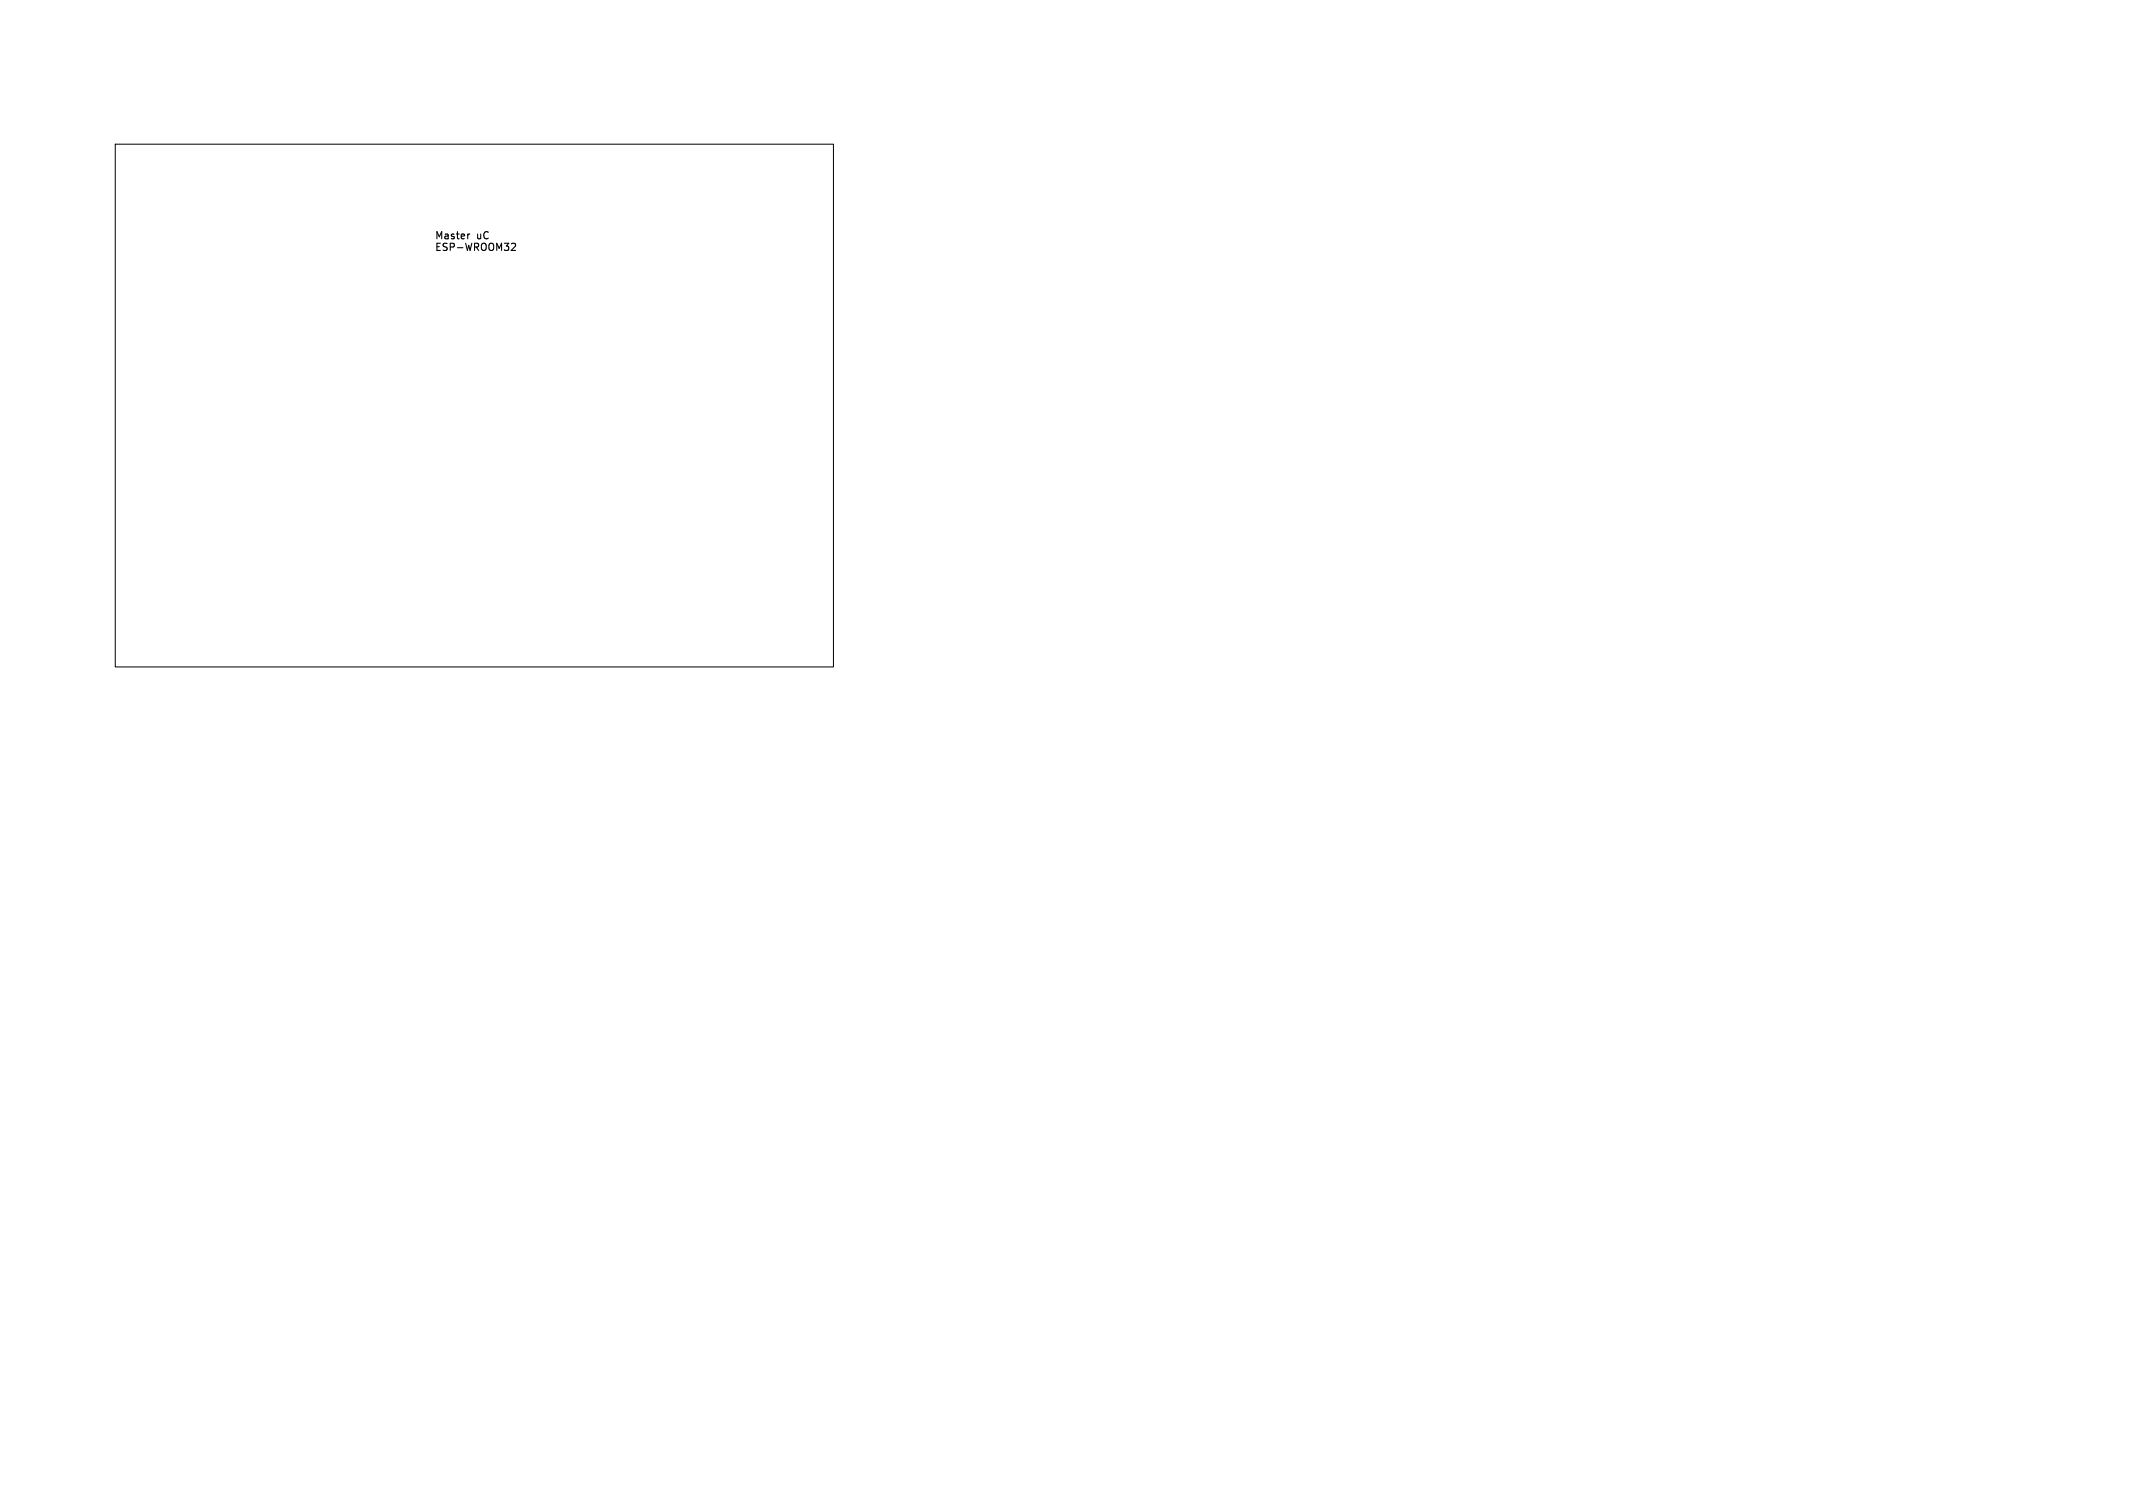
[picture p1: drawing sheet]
<svg xmlns="http://www.w3.org/2000/svg" width="297mm" height="210mm" viewBox="0 0 297 210" stroke-linecap="round" stroke-linejoin="round" font-family="sans-serif">
<defs><g id="words">
<g font-size="1.4">
<text x="60.6" y="33.4">Master</text>
<text x="60.6" y="35">ESP-WROOM32</text>
<text x="66.4" y="33.4">uC</text>
</g>
</g></defs>
<path d="M16.1 20.1h100v72.8h-100z" fill="none" stroke="#000" stroke-width=".14"/>
<path d="M65.3 32.6h.1M71.4 33.9h.3l.1 .3-.6 .7h.6" fill="none" stroke="#000" stroke-width=".15"/>
<use href="#words"/>
</svg>
